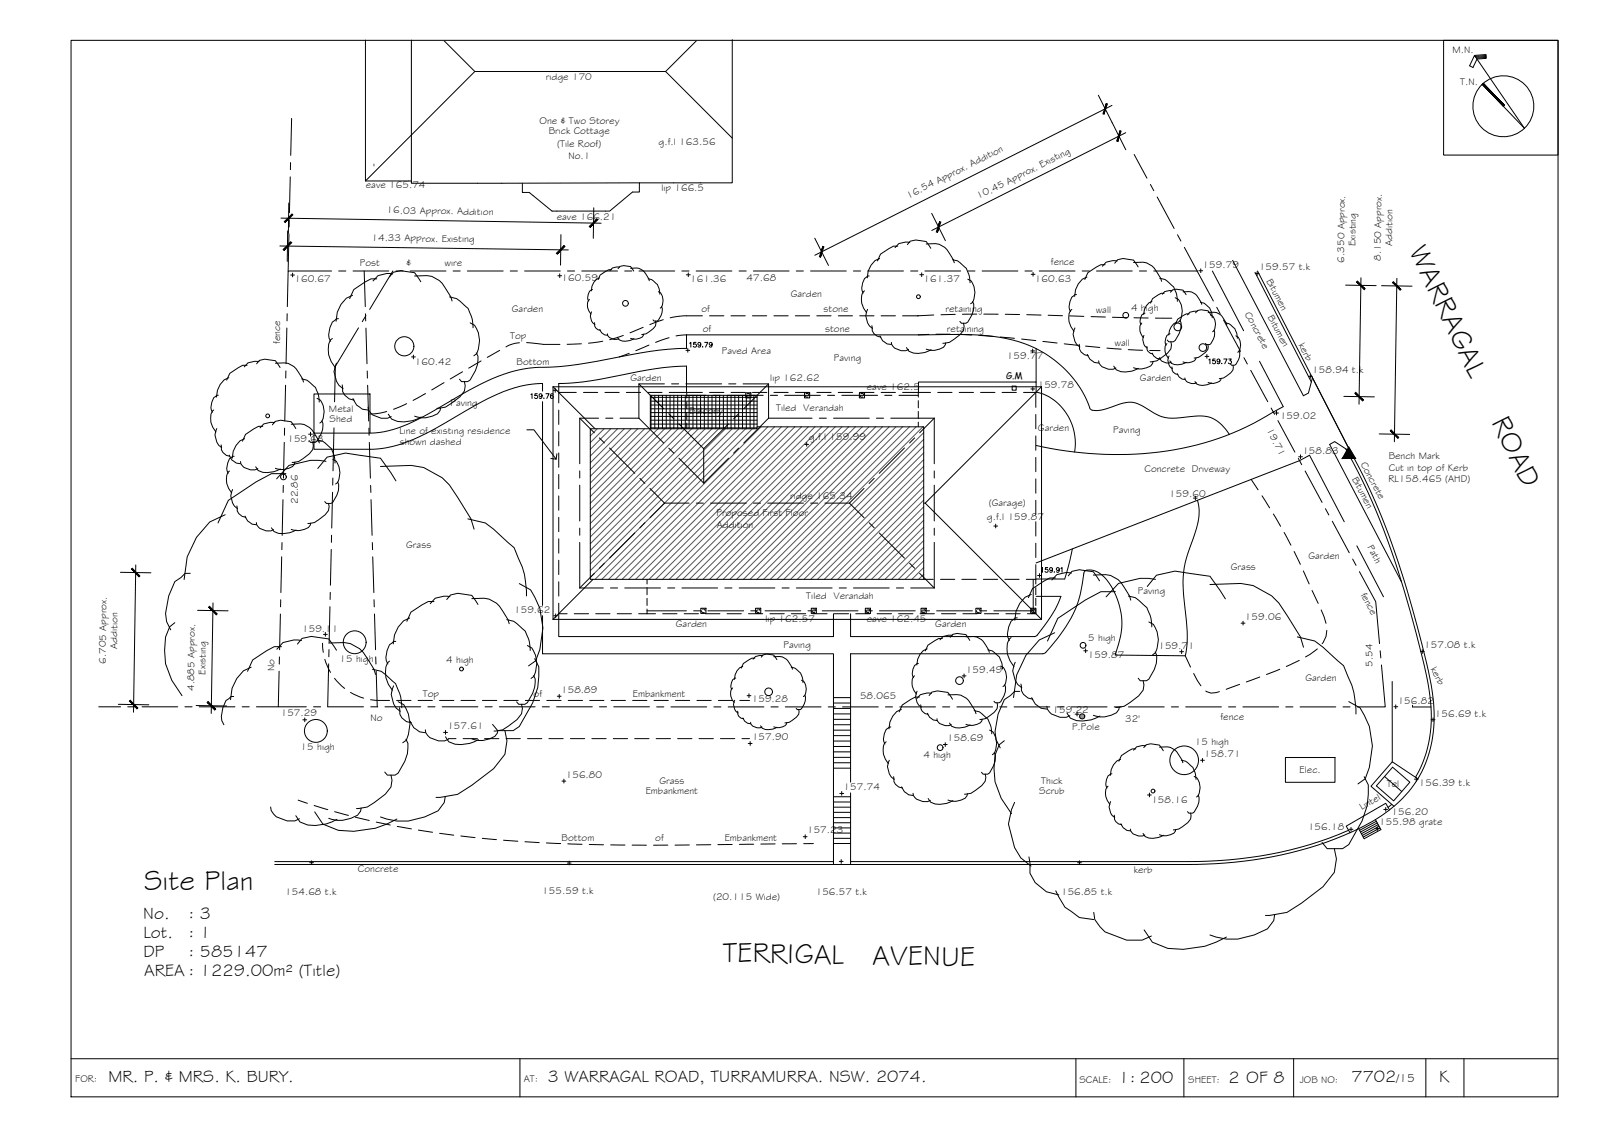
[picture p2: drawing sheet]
<svg xmlns="http://www.w3.org/2000/svg" width="420mm" height="297mm" viewBox="0 0 420 297" stroke-linecap="round" stroke-linejoin="round" font-family="sans-serif">
<defs><g id="words">
<g font-size="7.5">
<text x="369.5" y="65.8" transform="rotate(64 369.5 65.8)">WARRAGAL</text>
<text x="391.1" y="110.5" transform="rotate(64 391.1 110.5)">ROAD</text>
<text x="37.8" y="233.3">Site Plan</text>
<text x="189.6" y="252.2" transform="rotate(1 189.6 252.2)">TERRIGAL</text>
<text x="228.7" y="252.9" transform="rotate(1 228.7 252.9)">AVENUE</text>
</g>
<g font-size="4.5">
<text x="37.6" y="240.8">No.</text>
<text x="37.6" y="245.8">Lot.</text>
<text x="49.4" y="240.8">: 3</text>
<text x="49.4" y="245.8">: 1</text>
<text x="37.6" y="250.9">DP</text>
<text x="49.4" y="250.9">: 585147</text>
<text x="37.8" y="255.9">AREA : 1229.00m² (Title)</text>
<text x="28.4" y="283.6">MR. P. &amp; MRS. K. BURY.</text>
<text x="143.6" y="283.6">3 WARRAGAL ROAD, TURRAMURRA. NSW. 2074.</text>
<text x="293.4" y="283.9">1: 200</text>
<text x="322.2" y="283.9">2 OF 8</text>
<text x="354.4" y="283.8">7702</text>
<text x="377.4" y="283.7">K</text>
</g>
<text font-size="3.2" x="366.2" y="283.8">/15</text>
<g font-size="2.6">
<text x="380.9" y="13.9">M.N.</text>
<text x="143.2" y="20.9">ridge 170</text>
<text x="383" y="22.2">T.N.</text>
<text x="141.5" y="32.6">One &amp; Two Storey</text>
<text x="143.9" y="35.2">Brick Cottage</text>
<text x="146.1" y="38.5">(Tile Roof)</text>
<text x="149.1" y="41.8">No.1</text>
<text x="172.7" y="38.1">g.f.l 163.56</text>
<text x="96" y="49.3">eave 165.74</text>
<text x="173.5" y="50.2">lip 166.5</text>
<text x="238.3" y="52.1" transform="rotate(-27 238.3 52.1)">16.54 Approx. Addition</text>
<text x="256.7" y="52.3" transform="rotate(-27 256.7 52.3)">10.45 Approx. Existing</text>
<text x="101.4" y="55.9" transform="rotate(1 101.4 55.9)">16.03 Approx. Addition</text>
<text x="146" y="57.6">eave 166.21</text>
<text x="97.4" y="63.1" transform="rotate(1 97.4 63.1)">14.33 Approx. Existing</text>
<text x="355.5" y="64.4" transform="rotate(-89 355.5 64.4)">Existing</text>
<text x="365.1" y="64.4" transform="rotate(-89 365.1 64.4)">Addition</text>
<text x="94.4" y="69.7">Post</text>
<text x="106.6" y="69.7">&amp;</text>
<text x="116.6" y="69.7">wire</text>
<text x="275.6" y="69.5">fence</text>
<text x="315.4" y="70.1">159.79</text>
<text x="330.2" y="70.9">159.57 t.k</text>
<text x="352.5" y="68.8" transform="rotate(-89 352.5 68.8)">6.350 Approx.</text>
<text x="362.1" y="68.4" transform="rotate(-89 362.1 68.4)">8.150 Approx.</text>
<text x="77.2" y="73.9">160.67</text>
<text x="147.3" y="73.8">160.59</text>
<text x="181" y="73.8">161.36</text>
<text x="195.8" y="73.6">47.68</text>
<text x="207.4" y="77.8">Garden</text>
<text x="242.2" y="73.8">161.37</text>
<text x="271.4" y="73.9">160.63</text>
<text x="332" y="73.6" transform="rotate(62 332 73.6)">Bitumen</text>
<text x="134.2" y="81.9">Garden</text>
<text x="183.9" y="81.8">of</text>
<text x="216" y="81.8">stone</text>
<text x="248" y="81.8">retaining</text>
<text x="287.4" y="82.1">wall</text>
<text x="296.6" y="81.4">4 high</text>
<text x="326.4" y="82.2" transform="rotate(62 326.4 82.2)">Concrete</text>
<text x="332.5" y="83.2" transform="rotate(62 332.5 83.2)">Bitumen</text>
<text x="133.8" y="89">Top</text>
<text x="184.3" y="87">of</text>
<text x="216.4" y="87">stone</text>
<text x="248.4" y="87">retaining</text>
<text x="73.5" y="90.3" transform="rotate(-90 73.5 90.3)">fence</text>
<text x="108.8" y="95.7">160.42</text>
<text x="135.5" y="95.8">Bottom</text>
<text x="189.3" y="92.7">Paved Area</text>
<text x="218.7" y="94.5">Paving</text>
<text x="264.1" y="94">159.77</text>
<text x="292.3" y="90.7">wall</text>
<text x="340.5" y="90.5" transform="rotate(62 340.5 90.5)">kerb</text>
<text x="165.3" y="99.9">Garden</text>
<text x="202" y="100">lip 162.62</text>
<text x="272.2" y="101.8">159.78</text>
<text x="299" y="99.9">Garden</text>
<text x="344.2" y="97.8">158.94 t.k</text>
<text x="86.3" y="108">Metal</text>
<text x="118.1" y="106.4">Paving</text>
<text x="203.5" y="107.8">Tiled Verandah</text>
<text x="227.4" y="102.2">eave 162.5</text>
<text x="86.5" y="110.6">Shed</text>
<text x="104.8" y="113.8">Line of existing residence</text>
<text x="180.8" y="108.5">Balcony</text>
<text x="272.2" y="113.1">Garden</text>
<text x="292" y="113.4">Paving</text>
<text x="332.1" y="112.8" transform="rotate(62 332.1 112.8)">19.71</text>
<text x="335.7" y="109.7">159.02</text>
<text x="75.4" y="115.9">159.63</text>
<text x="104.8" y="116.7">shown dashed</text>
<text x="212.1" y="115.4">g.f.l 159.99</text>
<text x="341.6" y="118.9">158.83</text>
<text x="300.2" y="123.8">Concrete Driveway</text>
<text x="354.5" y="125.5" transform="rotate(62 354.5 125.5)">Bitumen</text>
<text x="356.8" y="121.7" transform="rotate(62 356.8 121.7)">Concrete</text>
<text x="364.2" y="120.5">Bench Mark</text>
<text x="364.2" y="123.4">Cut in top of Kerb</text>
<text x="207.2" y="130.9">ridge 165.34</text>
<text x="306.7" y="130.2">159.60</text>
<text x="364.2" y="126.3">RL158.465 (AHD)</text>
<text x="78.2" y="132.2" transform="rotate(-90 78.2 132.2)">22.86</text>
<text x="187.9" y="135.4">Proposed First Floor</text>
<text x="258.9" y="136.3">g.f.l 159.87</text>
<text x="259.3" y="132.6">(Garage)</text>
<text x="106.5" y="143.7">Grass</text>
<text x="188" y="138.3">Addition</text>
<text x="358.6" y="143.5" transform="rotate(62 358.6 143.5)">Path</text>
<text x="322.8" y="149.5">Grass</text>
<text x="343.1" y="146.6">Garden</text>
<text x="298.4" y="155.8">Paving</text>
<text x="356.9" y="155.9" transform="rotate(62 356.9 155.9)">fence</text>
<text x="134.8" y="160.8">159.62</text>
<text x="211.5" y="157">Tiled Verandah</text>
<text x="79.2" y="165.7">159.11</text>
<text x="177.3" y="164.3">Garden</text>
<text x="200.8" y="163.1">lip 162.57</text>
<text x="227.4" y="163.1">eave 162.45</text>
<text x="245.3" y="164.3">Garden</text>
<text x="285.4" y="168">5 high</text>
<text x="326.5" y="162.5">159.06</text>
<text x="30.7" y="170.1" transform="rotate(-89 30.7 170.1)">Addition</text>
<text x="89.1" y="173.5">15 high</text>
<text x="117.1" y="173.7">4 high</text>
<text x="205.5" y="169.9">Paving</text>
<text x="285.3" y="172.5">159.87</text>
<text x="303.8" y="170.2">159.71</text>
<text x="373.5" y="170">157.08 t.k</text>
<text x="27.7" y="174" transform="rotate(-89 27.7 174)">6.705 Approx.</text>
<text x="53.9" y="176.8" transform="rotate(-89 53.9 176.8)">Existing</text>
<text x="72" y="176" transform="rotate(-90 72 176)">No</text>
<text x="253.4" y="176.4">159.49</text>
<text x="342.4" y="178.6">Garden</text>
<text x="359.9" y="174.9" transform="rotate(-90 359.9 174.9)">5.54</text>
<text x="375.2" y="175.4" transform="rotate(62 375.2 175.4)">kerb</text>
<text x="50.9" y="181.2" transform="rotate(-89 50.9 181.2)">4.885 Approx.</text>
<text x="110.9" y="182.8">Top</text>
<text x="140" y="182.8">of</text>
<text x="147.2" y="181.7">158.89</text>
<text x="166" y="182.8">Embankment</text>
<text x="197.2" y="184.1">159.28</text>
<text x="225.6" y="183.2">58.065</text>
<text x="366.6" y="184.5">156.82</text>
<text x="73.6" y="187.8">157.29</text>
<text x="97.2" y="189.1">No</text>
<text x="117.3" y="191.2">157.61</text>
<text x="276" y="186.9">159.22</text>
<text x="281.2" y="191.4">P.Pole</text>
<text x="295.1" y="189.2">32'</text>
<text x="320.1" y="188.9">fence</text>
<text x="376.3" y="187.9">156.69 t.k</text>
<text x="78.9" y="196.7">15 high</text>
<text x="197.2" y="194.1">157.90</text>
<text x="248.4" y="194.4">158.69</text>
<text x="313.4" y="195.3">15 high</text>
<text x="148.4" y="203.9">156.80</text>
<text x="242.2" y="198.8">4 high</text>
<text x="315.9" y="198.5">158.71</text>
<text x="340.9" y="202.6">Elec.</text>
<text x="169.3" y="208.2">Embankment</text>
<text x="172.9" y="205.7">Grass</text>
<text x="221.2" y="207.2">157.74</text>
<text x="272.6" y="208.2">Scrub</text>
<text x="273.1" y="205.7">Thick</text>
<text x="363.7" y="206.4">Tel</text>
<text x="372.1" y="206">156.39 t.k</text>
<text x="302" y="210.5">158.16</text>
<text x="357.2" y="212.4" transform="rotate(-31 357.2 212.4)">Lintel</text>
<text x="365" y="213.7">156.20</text>
<text x="147.3" y="220.5">Bottom</text>
<text x="171.9" y="220.5">of</text>
<text x="190.1" y="220.5">Embankment</text>
<text x="211.7" y="218.5">157.23</text>
<text x="343.1" y="217.5">156.18</text>
<text x="361.7" y="216.4">155.98 grate</text>
<text x="93.9" y="228.7">Concrete</text>
<text x="297.4" y="228.8">kerb</text>
<text x="74.8" y="234.5">154.68 t.k</text>
<text x="142.2" y="234.5">155.59 t.k</text>
<text x="187" y="236">(20.115 Wide)</text>
<text x="213.9" y="234.5">156.57 t.k</text>
<text x="278.3" y="234.6">156.85 t.k</text>
<text x="19.8" y="283.8">FOR:</text>
<text x="137.4" y="283.6">AT:</text>
<text x="283.1" y="283.9">SCALE:</text>
<text x="311.6" y="283.9">SHEET:</text>
<text x="340.9" y="283.9">JOB NO:</text>
</g>
<text font-size="2.4" x="263.8" y="99.3">G.M</text>
</g></defs>
<!-- layer: BORDER -->
<g fill="none" stroke="#000" stroke-width=".26">
<path d="M18.6 10.6h390v277h-390zM378.6 10.6h30v30.1h-30zM386.7 14.5l3-.2 .1 1-2.4 .2-1.1 2.2-.9-.5 1.3-2.7 13.1 19.1-11-11.5M389.7 14.6l-2.8 .2M389.8 14.8l-2.8 .2M389.8 15.1l-2.6 .2M389 21.9l5.6 5.7M18.6 277.6h390M136.4 277.6v10M282.2 277.6v10M310.5 277.6v10M339.3 277.6v10"/>
<path d="M374 277.6v10M383.9 277.6v10"/>
<circle cx="394.3" cy="27.9" r="8"/>
</g>
<g fill="#000" stroke="#000" stroke-width=".26">
<path d="M388.8 22.1l5.5 5.8zM388.8 22.1l.2-.2 5.3 5.9z"/>
<path d="M389 21.9l5.3 5.9 .3-.2zM389 21.9l5.6 5.7z"/>
</g>
<!-- layer: VEGSPREAD -->
<g fill="none" stroke="#000" stroke-width=".26">
<path d="M92.5 77.4l-1.7 .8-1.4 1.6-.9 2-.4 2.4M98.8 73.1h-1.5l-4.5 2.8-1.1 2.4M102.2 72.6l.9-1.2 2-.5 3.6 .6 1.7 2.4M103 71.8l-1.6-.1-2.2 .6-1.4 1.4M108.7 72.4a7 7 0 0 1 7.3 1.9l2.2 3.5 .4 1.1M117.9 77.8l1.8 .5 .9 .6 2.2 2 .4 1.1a7.6 7.6 0 0 1 .9 3.9M154.6 78.5a2.87 2.87 0 0 0 .4 3.9M155.4 75.9a1.79 1.79 0 0 0-1.3 2.1l.3 .9M157.3 72.8a3.4 3.4 0 0 0-2.2 3.5M160.4 70.7h-.7l-2.3 1.4-.5 1.2M162.1 70.4l.5-.6 1-.2 1.8 .3 .8 1.2M162.5 70.1a2.5 2.5 0 0 0-2.6 .9"/>
<path d="M165.4 70.3a3.4 3.4 0 0 1 4 1.6l.9 1.7M170 73.1a3.9 3.9 0 0 1 3 4M172.7 76.5a2.58 2.58 0 0 1 1 3.4l-.2 .6-.3 .3M226.7 76.3a3 3 0 0 0-.7 3.2l.5 1.3 .8 1.2M228 72.4h-.5l-.3 .3a3.5 3.5 0 0 0-.8 4.1M230.7 67.8a5.2 5.2 0 0 0-3.2 5M235.5 64.5h-1.2l-3.4 2.1-.8 1.8M238 64.1l.7-.9 1.5-.3 2.7 .4 1.2 1.8M238.6 63.6l-1.2-.1-1.7 .4-1 1M242.9 64a5.1 5.1 0 0 1 6.1 2.4l1 1.7 .3 .8M249.8 68.1a5.4 5.4 0 0 1 4 3.1l.4 1.2 .2 1.7M253.8 73.2a3.5 3.5 0 0 1 1.9 3.5l-.6 2.5-.5 .4"/>
<path d="M255 79.1a3.9 3.9 0 0 1-.1 3.5l-1.1 1.8-.4 .3h-1.3l-.4-.4M282.3 77.2h-.4l-.8 .7a3.4 3.4 0 0 0-.3 3.8M285.1 72.6a5.2 5.2 0 0 0-3.3 5.1M289.8 69.4h-1.1l-3.4 2.1-.8 1.8M292.4 69l.7-.9 1.4-.3 2.8 .4 1.2 1.8M293 68.4l-1.2-.1-1.7 .4-1 1.1M297.3 68.8a5.1 5.1 0 0 1 6.1 2.5l1 1.7 .3 .8M302.1 79a3.5 3.5 0 0 0-2.1 3.4M304.2 73a5.3 5.3 0 0 1 3.9 3l.5 1.3 .2 1.7M305.3 76.9h-.7l-2.3 1.4-.6 1.2M307 76.6l.5-.6 .9-.2 1.9 .3 .8 1.2M307.4 76.2a2.64 2.64 0 0 0-2.6 .9"/>
<path d="M308.2 78.1l.9 .4a5.3 5.3 0 0 1 .4 5.6l-.6 .4M310.3 76.5a3.4 3.4 0 0 1 4 1.6l.9 1.7M314.9 79.3a4 4 0 0 1 3 4M60 99a5.2 5.2 0 0 0-3.2 5.1M64.8 95.8h-1.1l-3.4 2.1-.9 1.8M67.3 95.4l.7-.9 1.5-.3 2.7 .4 1.3 1.7M68 94.8l-1.3-.1-1.7 .4-.9 1.1M72.2 95.2a5.1 5.1 0 0 1 6.1 2.4l1.1 1.7 .2 .9M79.1 99.3a5.4 5.4 0 0 1 4 3.1l.5 1.3 .1 1.7M87.2 88.7l-.6 .5a6.7 6.7 0 0 0 1.3 7.2M88.3 95.2a4.9 4.9 0 0 0 1.7 6.7M88.8 83.6h-.5l-1.1 .8a4.6 4.6 0 0 0-.5 5.1"/>
<path d="M123.3 84.6l1.2 .7a7.2 7.2 0 0 1 .5 7.4l-.7 .6M124.9 92.5l.5 .9a8.6 8.6 0 0 1-2.1 6.2l-.7 .4h-1.6l-.5-.6M155.1 81.8a2.47 2.47 0 0 0 .9 3.3M155.9 84.6a1.7 1.7 0 0 0 1.6 2M157.3 86.4a2.08 2.08 0 0 0 2 1.5M159.3 87.5v.4a2.24 2.24 0 0 0 3 .9M161.9 88.4a2.72 2.72 0 0 0 3.8 .7l.6-.3M168.8 87.6l-.1 .3a2.95 2.95 0 0 1-3.3 .8M171.9 84.2l.1 .5a3.9 3.9 0 0 1-3.5 3h-.2M173.5 80.4a3.4 3.4 0 0 1-1.2 3.8h-.8l-.2-.3M227.5 81.1a3.7 3.7 0 0 0 1.3 5M228.7 85.4l.1 .5a2.29 2.29 0 0 0 2.2 2.5"/>
<path d="M230.8 88a3 3 0 0 0 3 2.3M233.8 89.8l.1 .5a3.2 3.2 0 0 0 4.4 1.3M237.7 91.1a2.56 2.56 0 0 0 3.1 1.6l1.7-.3 1.7-.7M248 89.9l-.1 .5-.5 .7a5 5 0 0 1-4.5 .4M252.7 84.7l.2 .8-.2 1.1-.9 1.1-2.8 2.1-1.7 .2M281.1 81.1a3 3 0 0 0-.7 3.2l.5 1.4 .8 1.2M281.9 86a3.7 3.7 0 0 0 1.3 5M283 90.2l.1 .5a2.29 2.29 0 0 0 2.3 2.6M285.2 92.9a3.1 3.1 0 0 0 2.9 2.3M288.1 94.6l.1 .6a3.2 3.2 0 0 0 4.5 1.3M292.1 96a2.54 2.54 0 0 0 3.1 1.5l1.7-.2 1.7-.7M299.5 84.7a2.94 2.94 0 0 0 .4 3.8"/>
<path d="M300 87.9a2.47 2.47 0 0 0 .9 3.4M300.3 82.1a1.82 1.82 0 0 0-1.3 2.1l.3 .9M300.8 90.8a1.65 1.65 0 0 0 1.5 2M302.2 92.6l.1 .3a2.34 2.34 0 0 0 1.9 1.2M302.4 94.8l-.1 .5-.5 .6a5 5 0 0 1-4.5 .5M304.2 93.7v.4a2.19 2.19 0 0 0 3 .8M306.1 90.1a2.94 2.94 0 0 0 .3 3.8M306.6 93.3a2.49 2.49 0 0 0 .9 3.4M306.8 94.6a1.66 1.66 0 0 0 2.1 1l1.1-.1 1.1-.5M306.9 87.5a1.82 1.82 0 0 0-1.3 2.1l.2 .9M307.1 89.6l.1 .8-.1 1.1-.9 1.1-2.8 2-1.7 .3M307.4 96.2a1.63 1.63 0 0 0 1.5 2"/>
<path d="M308.7 84.4a3.5 3.5 0 0 0-2.2 3.4M308.8 98a2.03 2.03 0 0 0 2 1.5M309.4 83.9a3.9 3.9 0 0 1-.1 3.5l-1.1 1.9-.5 .3h-1.2l-.4-.5M310.8 99.1v.4a2.14 2.14 0 0 0 3 .8M311.9 82.3h-.8l-2.2 1.4-.6 1.2M313.6 82l.5-.6 .9-.2 1.9 .3 .8 1.2M313.7 93.8l-.1 .3a2.95 2.95 0 0 1-3.3 .8M314 81.6a2.61 2.61 0 0 0-2.6 1M316.8 90.4l.1 .5a3.9 3.9 0 0 1-3.5 3h-.2M316.9 81.9a3.4 3.4 0 0 1 4 1.6l.9 1.7M317.5 82.6a2.63 2.63 0 0 1 1.1 3.5l-.2 .6-.4 .3M318.4 86.6a3.3 3.3 0 0 1-1.2 3.8h-.8l-.2-.4"/>
<path d="M320.3 99.2l-.1 .3a2.89 2.89 0 0 1-3.3 .8M321.4 84.7a4 4 0 0 1 3.1 4M323.4 95.8l.1 .5a3.9 3.9 0 0 1-3.5 3h-.2M324.1 88a2.8 2.8 0 0 1 .5 4.4M324.9 92a3.3 3.3 0 0 1-1.1 3.8h-.8l-.3-.4M56.1 107.5a3.1 3.1 0 0 0-.8 3.2l.5 1.3 .8 1.2M56.9 112.3a3.7 3.7 0 0 0 1.3 5.1M57.3 103.6a2.28 2.28 0 0 0-1.7 1.8l-.3 1.4 .4 1.3M58 116.6a2.46 2.46 0 0 0 2.3 3M60.1 119.3a3.1 3.1 0 0 0 3 2.3M61.4 119.6a2.21 2.21 0 0 0-1.7 1.8l-.2 1.4 .4 1.3M64.2 115a5.2 5.2 0 0 0-3.3 5.1"/>
<path d="M68.9 111.8h-1.1l-3.4 2.1-.8 1.8M71.4 111.4l.8-.9 1.4-.3 2.8 .4 1.2 1.7M72.1 110.8l-1.2-.1-1.7 .4-1 1.1M76.4 111.2a5.1 5.1 0 0 1 6.1 2.4l1 1.7 .2 .8M82 116l.2 .8-.2 1-.9 1.2-2.8 2-1.7 .2M83.1 104.4a3.5 3.5 0 0 1 1.9 3.5l-.2 1.7-.4 .9-.5 .4M83.3 115.3a5.4 5.4 0 0 1 3.9 3.1l.5 1.3 .2 1.7M84.4 110.3a4 4 0 0 1-.2 3.5l-1.1 1.9-.4 .3h-1.2l-.4-.5M89.8 100.9l.1 .7a3.1 3.1 0 0 0 3 3.3M92.6 104.5a4.1 4.1 0 0 0 3.9 3M96.5 106.7l.2 .8a4.4 4.4 0 0 0 5.9 1.7M101.8 108.6l.9 1.3a8.1 8.1 0 0 0 7.8-.6"/>
<path d="M115.5 106.9l-.1 .7-.6 .9a6.7 6.7 0 0 1-6.1 .6M121.8 100l.2 1.1-.2 1.4-1.2 1.5-3.8 2.7-2.2 .4M313.4 100a1.67 1.67 0 0 0 2.1 1l1.1-.1 1.1-.5M59.1 135l-4.1 1.8-3.5 4.1-2.4 5.1-.8 5.9M60.2 123.5a3.1 3.1 0 0 0-.7 3.2l.5 1.3 .8 1.2M61 128.3a3.7 3.7 0 0 0 1.3 5.1M62.1 132.6l.1 .5a2.28 2.28 0 0 0 2.3 2.5M63.1 121l.1 .6a3.2 3.2 0 0 0 4.4 1.3M64.2 135.3a3.1 3.1 0 0 0 3 2.3M67.1 122.4l.6 1a6.1 6.1 0 0 0 5.8-.4M67.2 137l.1 .6a3.3 3.3 0 0 0 4.5 1.3M71.2 138.4a2.51 2.51 0 0 0 3.1 1.5l1.7-.2 1.7-.7"/>
<path d="M75 124.2h-3.8l-4 2.1-7.3 4.9-2.7 5.9M77.3 121.2l-.1 .5a4.3 4.3 0 0 1-4.5 1.3l-.5-.2M81.5 137.2l-.1 .4-.5 .7a5 5 0 0 1-4.5 .5M83.3 122.8l2.5-2.9 4.8-1.1 9.2 1.3 4 6M85.5 120.9l-1.9-.2h-2.1l-5.7 1.3-3.3 3.5M86.2 132l.1 .8-.1 1.1-.9 1.1-2.8 2-1.8 .2M87.3 120.4l.9 .5a5.5 5.5 0 0 1 .4 5.6l-.6 .4M88.5 126.3a4 4 0 0 1-.1 3.5l-1.1 1.9-.5 .3h-1.2l-.4-.5M99.8 122.3l8.1-.3 3.2 .6 4.9 2.7 1.9 1.8 2.1 3.3 3.5 5.6 .8 2.7M122.7 136l4.6 1.1 2.2 1.6 5.3 4.9 1.1 2.7a19.3 19.3 0 0 1 2.2 9.9M49.9 150.3h-1.4l-1 1.1-1.6 1.1-1.7 3.7-.8 4.6 .3 2.2 1.1 2.1M113.8 157.7h-1.5l-4.5 2.8-1.1 2.4"/>
<path d="M117.2 157.2l.9-1.2 2-.5 3.6 .6 1.7 2.4M118 156.4l-1.6-.1-2.3 .5-1.3 1.5M123.7 156.9a7 7 0 0 1 7.3 2l2.2 3.5 .3 1.1M136.2 153l3 1.6 1 1.9 1.4 3 .8 5.1-.8 5.7-1.1 2.9-1.9 1.4M270.5 155.8l-1.7 .8-1.4 1.6-.9 2-.3 2.4M276.8 151.5h-1.5l-4.5 2.8-1.1 2.4M280.2 151l.9-1.2 2-.4 3.7 .5 1.6 2.4M281 150.2l-1.6-.1-2.2 .6-1.3 1.4M286.8 150.8a6.9 6.9 0 0 1 7.2 1.9l2.3 3.6 .3 1M292.5 155.1h-3.8l-4 2.2-7.3 4.8-2.7 6M295.9 156.3l1.9 .4 .8 .6 2.2 2 .4 1.1a7.7 7.7 0 0 1 .9 4M300.9 153.8l2.4-3 4.9-1.1 9.1 1.4 4.1 5.9"/>
<path d="M303.1 151.9l-2-.3h-2.1l-5.7 1.4-3.2 3.5M317.3 153.2l8.1-.2 3.3 .5 4.8 2.7 1.9 1.9 5.7 8.9 .8 2.7M45.9 163.3l-1.4 1-1.1 2.7a17.4 17.4 0 0 0 4.3 15.4M65.9 174.9l-2.1 1-1.7 2-1.2 2.6-.4 2.9M73.8 169.5h-1.9l-2 1.1-3.6 2.4-1.4 3M78 168.9l1.2-1.5 2.4-.6 4.6 .7 2.1 3M79.1 167.9l-2-.1-2.9 .7-1.6 1.7M86.2 168.6l4.1-.1a7.4 7.4 0 0 1 6 4.1l1.8 2.9 .4 1.3M97.7 175.5l2.3 .5 3.7 3.2a12.2 12.2 0 0 1 1.7 6.4M102.2 173.3l-.6 .5a6.7 6.7 0 0 0 1.3 7.2M103.2 179.8a5 5 0 0 0 1.8 6.7M103.8 168.2h-.6l-1 .8-.7 1.5-.3 1.9 .1 .8 .4 .9"/>
<path d="M107.4 162l-1.6 .8-1.4 1.6-.9 2-.4 2.4M132.9 162.4l1.9 .5 .8 .6 2.2 2 .4 1.1a7.9 7.9 0 0 1 .9 3.9M138.3 169.2l1.2 .7a7.1 7.1 0 0 1 .5 7.4l-.7 .6M139.9 177.1l.5 .9a8.9 8.9 0 0 1-2.1 6.2l-.6 .5h-1.7l-.5-.7M140.2 172.7l1.1 2.1-.3 5.4-1.3 4.1-3.5 6.2-1.6 1.1h-4.1l-1.3-1.7M193 177.8a1.8 1.8 0 0 0-1.3 2.1l.2 .8M194.8 174.7a3.4 3.4 0 0 0-2.2 3.4M198 172.5h-.8l-2.2 1.5-.6 1.1M199.7 172.3l.4-.6 1-.2 1.8 .2 .9 1.2M200.1 171.9a2.5 2.5 0 0 0-2.6 .9M202.9 172.2a3.4 3.4 0 0 1 4.1 1.6l.8 1.7M207.5 174.9a3.9 3.9 0 0 1 3.1 4.1"/>
<path d="M210.2 178.3a2.58 2.58 0 0 1 1.1 3.5l-.2 .6-.4 .2M239.9 177.2a2.51 2.51 0 0 0-.6 2.7l.4 1 .6 1.1M240.9 173.9a2.31 2.31 0 0 0-1.6 2.7l.3 1M243.2 170.1a4.3 4.3 0 0 0-2.7 4.2M247.1 167.4h-.9l-2.8 1.8-.7 1.4M249.2 167.1l.6-.8 1.2-.2 2.4 .3 .9 1.5M249.8 166.6a3.2 3.2 0 0 0-3.3 1.1M253.4 166.9a4.3 4.3 0 0 1 5 2l.9 1.5 .2 .6M259.1 170.4a4.5 4.5 0 0 1 3.8 4.7v.3M262.5 174.6a3.3 3.3 0 0 1 1.3 4.3l-.3 .8-.5 .3M263.4 179.5a4.2 4.2 0 0 1-1.3 4.7h-1.1l-.3-.4M265.2 167.1l-.5 .5a6.6 6.6 0 0 0 1.2 7.2"/>
<path d="M266.3 173.6a4.9 4.9 0 0 0 1.7 6.7M266.8 162h-.5l-1.1 .8-.7 1.6-.3 1.8 .1 .8 .5 .9M267.8 179.3l.1 .7a3 3 0 0 0 3 3.3M276.6 165.9l-4 1.9-3.5 4-2.5 5.1-.8 6M299.8 178.5l.2 1-.2 1.4-1.2 1.5-3.7 2.8-2.3 .3M301.3 163.1l1.2 .6a7.3 7.3 0 0 1 .6 7.4l-.8 .6M302.9 170.9l.5 .9a8.6 8.6 0 0 1-2.1 6.2l-.6 .5h-1.7l-.5-.7M340.3 167l4.5 1.1 2.2 1.6 5.4 4.8 1.1 2.7a19.9 19.9 0 0 1 2.1 10M61.3 182.6h-.7l-1.3 1.1-.9 1.9-.4 2.3 .2 1 .5 1.1M104.4 184l1.5 .8a9.1 9.1 0 0 1 .7 9.2l-1 .7M104.8 185.5l.1 .7a3 3 0 0 0 3 3.3M106.5 193.8l.5 1.1a10.6 10.6 0 0 1-2.6 7.8l-.8 .5h-2l-.7-.8"/>
<path d="M107.6 189.1a4.2 4.2 0 0 0 4 3M111.6 191.3l.1 .8a4.4 4.4 0 0 0 5.9 1.7M116.8 193.2l.9 1.3a8.1 8.1 0 0 0 7.8-.6M130.5 191.6l-.1 .6-.6 .9a6.6 6.6 0 0 1-6.1 .6M132.4 191.6l.6 2.6-.6 3.6-2.9 3.7-5.7 4.3-3.8 2.5-4.6 .8h-1.1M136.8 184.7l.2 1-.2 1.4-1.2 1.6-3.8 2.6-2.2 .4M192.2 180.4a2.84 2.84 0 0 0 .3 3.8M192.7 183.6a2.49 2.49 0 0 0 .9 3.3M193.4 186.5a1.68 1.68 0 0 0 1.6 1.9M194.8 188.2a2.08 2.08 0 0 0 2.1 1.6M196.9 189.4v.4a2.22 2.22 0 0 0 3 .8M199.5 190.3a1.67 1.67 0 0 0 2 1l1.2-.2 1.1-.4"/>
<path d="M206.3 189.5a1.7 1.7 0 0 1-1.9 1.3l-1.5-.2M209.5 186l.1 .6a3.9 3.9 0 0 1-3.5 2.9h-.2M211 182.3a3.4 3.4 0 0 1-1.1 3.7h-.8l-.3-.3M232.4 194.5a3.1 3.1 0 0 0-.7 3.2l.5 1.3 .8 1.2M233.2 199.3a3.7 3.7 0 0 0 1.3 5M233.6 190.6a2.26 2.26 0 0 0-1.7 1.8l-.2 1.4 .4 1.2M236.4 186a5.2 5.2 0 0 0-3.2 5.1M240.5 181.2a3.1 3.1 0 0 0 1.1 4.2M241.2 182.7h-1.2l-3.4 2.1-.8 1.8M241.5 184.8a2.08 2.08 0 0 0 1.9 2.5M243.2 187a2.63 2.63 0 0 0 2.5 1.9M243.7 182.3l.7-.8 1.5-.4 2.7 .4 1.2 1.8"/>
<path d="M244.3 181.8a3.8 3.8 0 0 0-3.9 1.3M245.7 188.4l.1 .5a2.72 2.72 0 0 0 3.7 1.1M248.6 182.2a5.1 5.1 0 0 1 6.1 2.4l1 1.7 .3 .8M249 189.6a2.05 2.05 0 0 0 2.6 1.3l1.4-.3 1.4-.6M255.5 186.3a5.4 5.4 0 0 1 3.9 3.1l.5 1.3 .2 1.7M257.6 188.6l-.1 .4a3.7 3.7 0 0 1-4.1 .9M259.5 191.4a3.5 3.5 0 0 1 1.9 3.5l-.6 2.6-.5 .4M260.7 197.3a4 4 0 0 1-.1 3.5l-1.1 1.8-.5 .4h-1.2l-.4-.5M261.5 184.2v1.6a6.7 6.7 0 0 1-4.3 2.8h-.2M263.4 194.2l-1.3 1.1-1.1 2.7a17.4 17.4 0 0 0 4.3 15.3M267.4 181.3h-1.3l-1.1 1-1.6 1.1-1.6 3.8-.8 4.6 .2 2.1 1.1 2.2M270.6 182.9a4.1 4.1 0 0 0 4 3"/>
<path d="M274.6 185.2l.1 .7a4.4 4.4 0 0 0 5.9 1.7M279.9 187l.8 1.3a8 8 0 0 0 7.8-.6M293.5 185.4l-.1 .6-.6 .9a6.6 6.6 0 0 1-6 .6M293.9 199a4.3 4.3 0 0 0-2.7 4.3M297.9 196.3h-.9l-2.9 1.8-.7 1.5M300 196l.6-.7 1.2-.3 2.3 .3 1 1.5M300.5 195.5a3.2 3.2 0 0 0-3.2 1.2M304.1 195.9a4.2 4.2 0 0 1 5 2l.9 1.4 .2 .7M309.8 199.3a5 5 0 0 1 3.9 5.1M353.7 184l3 1.6 1.1 1.9 1.3 2.9 .8 5.2-.8 5.6-1 3-1.9 1.3M71 211.6l.1 .9 1.4 1.6 2.8 1.1h2l1.2-.5M77.6 213.9l1.1 1.6a10.1 10.1 0 0 0 9.7-.7"/>
<path d="M82.5 212.8l2.2 3.3 4 1.6a23.1 23.1 0 0 0 15.4-3M94.7 211.9l-.1 .8-.8 1a8.3 8.3 0 0 1-7.6 .8M102.5 203.2l.3 1.4-.3 1.7-1.4 1.9-4.8 3.4-2.8 .4M116.8 208.8l-.3 1.6-1.6 2.2-3.5 1.6a15.2 15.2 0 0 1-11.6 0M234.4 203.6v.5a2.29 2.29 0 0 0 2.3 2.5M236.5 206.3a3.1 3.1 0 0 0 3 2.2M239.5 208l.1 .5a3.3 3.3 0 0 0 4.4 1.3M243.4 209.4l.7 .9a6.1 6.1 0 0 0 5.8-.4M253.7 208.1l-.1 .5-.5 .7a5 5 0 0 1-4.5 .5M258.4 203l.2 .8-.2 1-.9 1.1-2.8 2.1-1.7 .2M266.1 210.4l-.8 1.9-.8 3.7 1.6 6.2 1.6 2.7 2.7 2.2M290.6 206.1a2.9 2.9 0 0 0-.2 3.8l.7 1"/>
<path d="M291.3 210.2a3.1 3.1 0 0 0 1.1 4.1M291.6 202.9a2.26 2.26 0 0 0-1.6 2.6l.4 1.1M292.2 213.7a2.08 2.08 0 0 0 2 2.5M294 216a2.58 2.58 0 0 0 2.5 1.8M296.5 217.4l.1 .4a2.7 2.7 0 0 0 3.7 1.1M299.8 218.5a2.05 2.05 0 0 0 2.6 1.3l1.3-.2 1.5-.6M308.3 217.5v.4a3.7 3.7 0 0 1-4.2 .9M312.3 213.2v1.5a6.7 6.7 0 0 1-4.3 2.9h-.3M313.2 203.6a3.3 3.3 0 0 1 1.3 4.3l-.2 .7-.5 .4M314.2 208.5a4.2 4.2 0 0 1-1.4 4.7h-1l-.3-.4M357.8 203.6l1.1 2.2-.3 5.4-1.4 4-3.5 6.2-1.6 1.1h-4l-1.4-1.6M269.9 224.7l.2 1.6v2.7l1.4 2.4 3 2.4 3.2 .8"/>
<path d="M276.9 233.5l2.4 4.3 3.8 2.8 3.8 .5M286.9 239.2l.2 1.9 1.4 1.9 1.3 1.3 5.7 2.2h4l2.5-1.1M334.3 239.7l-.2 1.7-1.7 2.1-3.5 1.6a15.2 15.2 0 0 1-11.6 0M350 222.5l.5 2.7-.5 3.5-3 3.8-5.7 4.3-3.7 2.4-4.6 .8h-1.1M300.1 243.8l2.1 3.2 4.1 1.6a23.1 23.1 0 0 0 15.4-2.9"/>
<circle cx="164" cy="79.5" r=".75"/>
<circle cx="240.9" cy="77.8" r=".5"/>
<circle cx="106" cy="90.8" r="2.51"/>
<circle cx="295.3" cy="82.7" r=".75"/>
<circle cx="308.9" cy="85.7" r="1.01"/>
<circle cx="315.5" cy="91.1" r="1.01"/>
<circle cx="70.2" cy="109" r=".5"/>
<circle cx="74.3" cy="125" r=".75"/>
<circle cx="93" cy="168.4" r="3"/>
<circle cx="121" cy="175.4" r=".5"/>
<circle cx="251.6" cy="178.4" r="1.01"/>
<circle cx="284.1" cy="169.2" r=".75"/>
<circle cx="82.8" cy="191.6" r="3"/>
<circle cx="201.6" cy="181.4" r="1.01"/>
<circle cx="246.6" cy="196" r=".75"/>
<circle cx="310.6" cy="199.3" r="3.8"/>
<circle cx="302.4" cy="207.4" r=".5"/>
</g>
<!-- layer: EXISTING -->
<g fill="none" stroke="#000" stroke-width=".26">
<path d="M318 71l8.2 15.7M323.3 68.3l18.5 35.5 1.4-.7 1-4.1 10 19.5-4.2-2.7-1.3 .7 18.9 36.1M329.1 71.4l14.8 28.7M329.8 71l24.4 47.5a190 190 0 0 1 17.5 45.6 111 111 0 0 1 4.3 20.4 30.3 30.3 0 0 1-11 27.3 60 60 0 0 1-19.6 9.8 110.8 110.8 0 0 1-33.9 5h-88.4M271.7 91.4v8.8M330.3 94.7l6.3 11.9-2.7 1.4a77 77 0 0 1-46.2 11 96.6 96.6 0 0 1-16-2.2M82.3 103.3h14.7v10.3h-14.7zM142.3 102.5v-2a32.2 32.2 0 0 0-15.8 4.8l-4.1 2.3a88.6 88.6 0 0 1-16.6 8.6 26.3 26.3 0 0 1-8.8 1.6h-14.7v-4.2M142.3 105.3v53.4M146.5 102.8v-2.3a71.2 71.2 0 0 0 16.8-2.2 77.2 77.2 0 0 1 16.8-2.3v6.8M146.5 107.5v3.8M146.5 113.1v3.8"/>
<path d="M146.5 118.8v3.7M151.1 102.9h-4.6v2.7M153 102.9h3.8M158.7 102.9h3.7M164.3 102.9h3.7M169.9 102.9h3.7M175.5 102.9h8.7M180.1 103.6h5.1M180.1 102.9v1.5M180.1 105.3v1.9M180.1 108.1v1.9M180.1 110.9v1.5"/>
<path d="M186.1 102.9h3.8M187 103.6h1.9M190.8 103.6h9.4M191.7 102.9h3.8M195.6 103h1.3v1.3h-1.3zM195.8 103.6l.2 .5h.5M196 103.2h.5l.3 .4M197.3 102.9h3.8M202 103.6h1.9M203 102.9h3.7M205.8 103.6h9.4M208.6 102.9h3.8"/>
<path d="M211 103h1.4v1.3h-1.4zM211.2 103.6l.2 .5h.5M211.4 103.2h.5l.3 .4M214.2 102.9h3.8M217.1 103.6h1.8M219.8 102.9h3.8M220.8 103.6h9.4M225.4 103h1.3v1.3h-1.3zM225.5 102.9h3.7M225.6 103.6l.2 .5h.5M225.8 103.2h.5l.3 .4M231.1 102.9h3.8"/>
<path d="M232 103.6h1.9M235.8 103.6h5M236.7 102.9h7.4M240.8 102.9v1.2M240.8 105v1.9M240.8 107.9v1.8M240.8 110.7v1.2M240.9 102.8v-2.6h30.8v2.6a13.7 13.7 0 0 1 10.1 15.7M245.9 102.9h3.8M251.6 102.9h3.7M257.2 102.9h3.7M262.8 102.9h3.8"/>
<path d="M268.4 102.9h3.3v3.9M271.7 108.7v3.7M271.7 114.3v3.7M271.7 119.9v3.8M285.8 106.9l.3 .4 .4 .3M285.8 106.9a29.3 29.3 0 0 0-25.1-18.7 125.5 125.5 0 0 0-19.8-.4h-60.8v3.5a83.2 83.2 0 0 0-18.9 2.5 82.4 82.4 0 0 1-19.8 2.5 36.7 36.7 0 0 0-16.9 5.2l-4.2 2.4a79.6 79.6 0 0 1-17.1 8.7l-2.5 .6-3.7 .4M286.6 107.6a11 11 0 0 0 6-1.3 7.2 7.2 0 0 1 7.9 .6l2.1 1.4a9.9 9.9 0 0 0 7.1 1.2l2.5-.3a8.8 8.8 0 0 1 7.8 1.8l2.4 2.9M353.6 118.9a197.4 197.4 0 0 1 17.8 47 105.2 105.2 0 0 1 3.8 17.9 32.4 32.4 0 0 1-4 20M146.5 124.4v3.7M146.5 130v3.8M146.5 135.7v3.7M271.7 125.6v3.7"/>
<path d="M271.7 131.2v3.7M271.7 136.8v3.7M314.1 131.2a13.4 13.4 0 0 1-.7 8.7 36.1 36.1 0 0 0-3.1 11.5 91.7 91.7 0 0 0 1 12.9l.1 3.9-.5 3.7-18.4-.2a21 21 0 0 0 1.5-10.9 15.4 15.4 0 0 0-6.1-10.8 3.6 3.6 0 0 0-3.4-.2l-.2 .2a31.6 31.6 0 0 1-8.6 19.4l-1.4 1.6-.8 .4M352.6 136.8l-9.1-17.4-2.7 1.4-69.1 26.8M146.5 141.3v3.7M146.5 146.9v3.7M146.5 152.5v3.8M146.5 158.2v2.7M169.7 151.9v1.2M169.7 154v1.9M169.7 156.9v1.8M169.7 159.7v1.2"/>
<path d="M183.8 159.5h1.4v1.3h-1.4zM184.2 159.7h.5l.3 .4M198.2 159.5h1.3v1.3h-1.3zM198.6 159.7h.5l.2 .4M212.8 159.5h1.3v1.3h-1.3zM213.2 159.7h.5l.2 .4M227 159.5h1.3v1.3h-1.3zM227.4 159.7h.5l.2 .4M241.6 159.5h1.3v1.3h-1.3zM242 159.7h.5l.2 .4M242.3 151.9h2.5M246.7 151.9h3.7"/>
<path d="M252.3 151.9h3.7M255.9 159.5h1.4v1.3h-1.4zM256.4 159.7h.4l.3 .4M257.9 151.9h3.7M263.5 151.9h3.8M269.2 151.9h2.5M270.3 159.5h1.4v1.3h-1.4zM270.7 159.7h.5l.3 .4M271 151.9v8.3M271.7 142.4v3.8M271.7 148.1v5M271.7 154v1.9"/>
<path d="M271.7 156.9v1.8M271.7 159.7v1.2h-2.3M271.7 156.4h6.5a26.3 26.3 0 0 1-4.3 7.7l-1.9 2.4M281.2 143.9l-2 7.9h-7.5M355.9 143.1l6.9 13.4M142.3 161.4v10h76.3v55.2M146.5 160.9v6h72.1v-6M146.5 160.9h2.2M150.6 160.9h3.8M156.2 160.9h3.8M161.9 160.9h3.7M167.5 160.9h4.4"/>
<path d="M169.7 160.1h10.3M173.8 160.9h3.8M179.4 160.9h3.8M181.9 160.1h1.9M184 160.1l.2 .5h.5M185 160.9h3.8M185.7 160.1h9.3M190.7 160.9h3.7M196.3 160.9h3.8M196.9 160.1h1.9M198.3 160.1l.3 .5h.5M200.6 160.1h9.4"/>
<path d="M201.9 160.9h3.8M207.5 160.9h3.8M211.9 160.1h1.9M212.9 160.1l.3 .5h.5M213.2 160.9h3.7M215.7 160.1h9.3M218.8 160.9h3.8M223.1 160.9v6h48.1l.8-.4M224.4 160.9h3.8M226.9 160.1h1.9M227.1 160.1l.3 .5h.5M230 160.9h3.8"/>
<path d="M230.7 160.1h9.3M235.7 160.9h3.7M241.3 160.9h3.8M241.7 160.1l.3 .5h.5M241.9 160.1h1.9M245.6 160.1h9.4M246.9 160.9h3.8M252.5 160.9h3.8M256.1 160.1l.3 .5h.4M256.9 160.1h1.9M258.2 160.9h3.7M260.7 160.1h10.3"/>
<path d="M263.8 160.9h3.8M270.5 160.1l.2 .5h.5M273.5 171.4h-50.4v33.7M365.1 178.7l.1 21M218.6 182.9h4.5M218.6 200h4.5M218.6 198.6h4.5M218.6 197.1h4.5M218.6 195.7h4.5M218.6 194.3h4.5M218.6 192.9h4.5M218.6 191.4h4.5"/>
<path d="M218.6 190h4.5M218.6 188.6h4.5M218.6 187.2h4.5M218.6 185.7h4.5M218.6 184.3h4.5M337.1 198.6h13v6.5h-13zM370.5 184.9v.4h4.8M218.6 208.9h4.5M218.6 201.4h4.5M218.6 219.8h4.5M218.6 218.4h4.5M218.6 217.1h4.5"/>
<path d="M218.6 215.7h4.5M218.6 214.3h4.5M218.6 213h4.5M218.6 211.6h4.5M218.6 210.3h4.5M223.1 207.9v18.7h-4.5M353.7 217.7a102.9 102.9 0 0 1-42.2 8.2h-88.4M360.7 214.9l1.5 2.6-4.4 2.4-1.5-2.6M361 215.3l-4.4 2.4M361.2 215.7l-4.4 2.4M361.4 216.2l-4.4 2.4M361.7 216.6l-4.4 2.4"/>
<path d="M361.9 217.1l-4.4 2.3M363.1 203.6l4.5 3.9M364.4 212.3l-1-1.7-10.3 6 1 1.7M365 210.9l-.9 .8M365.2 201.1l4.6 4-4.3 4.9-4.5-4zM371.9 204.2l-6.7-4.5-5.6 6.4 6 5.3M72.1 226.6h146.5M72.1 225.9h146.5M218.6 221.1h4.5"/>
</g>
<!-- layer: TILES -->
<g fill="none" stroke="#000" stroke-width=".26">
<path d="M170.6 112.2h28M170.6 111.2h28M170.6 110.2h28M170.6 109.2h28M170.6 108.2h28M170.6 107.2h28M170.6 106.2h28M170.6 105.2h28M170.6 104.2h28M170.7 103.6v8.8M171.7 103.6v8.8M172.7 103.6v8.8"/>
<path d="M173.7 103.6v8.8M174.7 103.6v8.8M175.7 103.6v8.8M176.7 103.6v8.8M177.7 103.6v8.8M178.7 103.6v8.8M179.7 103.6v8.8M180.7 103.6v8.8M181.7 103.6v8.8M182.7 103.6v8.8M183.7 103.6v8.8M184.7 103.6v8.8"/>
<path d="M185.7 103.6v8.8M186.7 103.6v8.8M187.7 103.6v8.8M188.7 103.6v8.8M189.7 103.6v8.8M190.7 103.6v8.8M191.7 103.6v8.8M192.7 103.6v8.8M193.7 103.6v8.8M194.7 103.6v8.8M195.7 103.6v8.8M196.7 103.6v8.8"/>
<path d="M197.7 103.6v8.8"/>
</g>
<!-- layer: ROOFPLAN EXIST. -->
<g fill="none" stroke="#000" stroke-width=".26">
<path d="M95.8 10.5v36.9h12.1v.6l59.8-.1M107.9 10.5v36.9M116.5 10.7l8 8M182.6 10.7l-8 8M192.1 10.4v37.5h-24.4v2.4h-1.8l-6 5h-15.1l-6-4.8h-1.8v-2.5M192.1 36.2l-17.5-17.5h-50.1l-28.7 28.7M145 101.4v61M145 101.4h128.2M145 101.4l11.1 11M273.2 101.4l-30.5 30.5 30.5 30.5M273.2 101.4v61M242.3 131.9h.4"/>
<path d="M155.5 151.9l-10.5 10.5M145 162.4h128.2"/>
</g>
<!-- layer: HATCH -->
<g fill="none" stroke="#545454" stroke-width=".26">
<path d="M154.9 112.4l-.1 .1M156.7 112.4l-1.9 1.9M158.4 112.4l-3.6 3.6M160.2 112.4l-5.4 5.4M162 112.4l-7.2 7.2M163.7 112.4l-8.9 8.9M165.5 112.4l-10.7 10.7M167.3 112.4l-12.5 12.5M169 112.4l-14.2 14.2M170.8 112.4l-16 16M172.6 112.4l-17.8 17.8M174.3 112.4l-19.5 19.5"/>
<path d="M176.1 112.4l-21.3 21.3M177.9 112.4l-23.1 23.1M179.6 112.4l-24.8 24.8M181.4 112.4l-26.6 26.6M183.2 112.4l-28.4 28.4M184.9 112.4l-30.1 30.2M186.7 112.4l-31.9 31.9M188.5 112.4l-33.7 33.7M190.3 112.4l-35.5 35.4M192 112.4l-37.2 37.2M193.8 112.4l-39 39M195.5 112.4l-39.4 39.5"/>
<path d="M197.3 112.4l-39.5 39.5M199.6 111.9l-40 40M201.4 111.9l-40 40M203.1 111.9l-39.9 40M204.9 111.9l-40 40M206.7 111.9l-40 40M208.5 111.9l-40 40M210.2 111.9l-40 40M212 111.9l-40 40M213.7 111.9l-39.9 40M215.5 111.9l-40 40M217.3 111.9l-40 40"/>
<path d="M219.1 111.9l-40 40M220.8 111.9l-40 40M222.6 111.9l-40 40M224.4 111.9l-40 40M226.1 111.9l-40 40M227.9 111.9l-40 40M229.7 111.9l-40 40M231.4 111.9l-40 40M233.2 111.9l-40 40M235 111.9l-40 40M236.7 111.9l-40 40M238.5 111.9l-40 40"/>
<path d="M240.3 111.9l-40 40M242 111.9l-40 40M242.3 118.7l-33.2 33.2M242.3 117l-35 34.9M242.3 115.2l-36.7 36.7M242.3 113.4l-38.5 38.5M242.3 139.9l-12 12M242.3 138.2l-13.7 13.7M242.3 136.4l-15.5 15.5M242.3 134.7l-17.3 17.2M242.3 132.9l-19 19M242.3 131.1l-20.8 20.8"/>
<path d="M242.3 129.3l-22.6 22.6M242.3 127.6l-24.3 24.3M242.3 125.8l-26.1 26.1M242.3 124.1l-27.9 27.8M242.3 122.3l-29.7 29.6M242.3 120.5l-31.4 31.4M242.3 150.6l-1.4 1.3M242.3 148.8l-3.1 3.1M242.3 147l-4.9 4.9M242.3 145.3l-6.7 6.6M242.3 143.5l-8.4 8.4M242.3 141.7l-10.2 10.2"/>
</g>
<!-- layer: ROOFPLAN NEW -->
<g fill="none" stroke="#000" stroke-width=".26">
<path d="M152 109.6l3.9 3.9M157 109.6h-5v12M157.2 114.8l1.3 1.3M158.9 109.6h1.8M159.9 117.4l6.6 6.7M162.6 109.6h5M167.6 109.6l6.5 6.6M167.6 100.6l6.5 6.6M174.3 100.6h-6.7v9M175.4 117.5l1.3 1.3M175.4 108.5l1.3 1.3M176.1 100.6h1.9"/>
<path d="M178.1 111.1l6.5 6.5M179.9 100.6h9.4M184.6 117.6v9.1M191.1 111.1l-6.5 6.5M191.1 100.6h1.9M193.7 117.5l-1.3 1.3M193.7 108.5l-1.3 1.3M194.9 100.6h6.7v9M201.6 109.6l-6.5 6.6M201.6 100.6l-6.5 6.6M201.6 109.6h11.4M214.9 109.6h1.8"/>
<path d="M218.6 109.6h9.4M229.9 109.6h1.8M233.6 109.6h11.4M237.2 117.4l-6.6 6.7M239.9 114.8l-1.3 1.3M245 109.6l-3.8 3.9M245 109.6v12M152 123.5v1.8M152 127.2v9.4M152 138.5v1.8M166.5 139.7l-6.6 6.6M167.8 125.4l1.3 1.3"/>
<path d="M169.1 137l-1.3 1.4M170.5 128.1l3.8 3.8M174.3 131.9l-3.8 3.8M174.3 131.9h6.4M178.1 120.1l6.5 6.6M182.6 131.9h1.9M186.4 131.9h9.3M191.1 120.1l-6.5 6.6M197.6 131.9h1.9M201.3 131.9h9.4M212.6 131.9h1.9M216.4 131.9h6.4"/>
<path d="M222.8 131.9l3.8 3.8M226.6 128.1l-3.8 3.8M228 137l1.3 1.4M229.3 125.4l-1.3 1.3M230.6 139.7l6.6 6.6M245 123.5v1.8M245 127.2v9.4M245 138.5v1.8M152 154.1h6.2M152 142.2v11.9M155.9 150.3l-3.9 3.8M158.5 147.7l-1.3 1.3"/>
<path d="M160.1 154.1h1.9M163.9 154.1h9.3M175.1 154.1h1.9M178.8 154.1h9.4M190.1 154.1h1.9M193.9 154.1h9.3M205.1 154.1h1.9M208.9 154.1h9.3M220.1 154.1h1.9M223.8 154.1h9.4M235.1 154.1h1.9M238.6 147.7l1.3 1.3"/>
<path d="M238.9 154.1h6.1M241.2 150.3l3.8 3.8M245 142.2v11.9"/>
</g>
<!-- layer: DIMENSION -->
<g fill="none" stroke="#000" stroke-width=".26">
<path d="M288.1 25l7.2 14.3M291.6 27.6l-77.9 39.3M295.2 34.8l-50.8 25.6M73.7 57.2l84 1.3M75.7 53.2l-.1 8M155.7 54.5l-.1 8M244.4 55.9l3.6 7.2M73.4 64.5l75.7 1M75.4 60.5l-.1 8M147.1 61.5l-.1 8M213.7 62.4l3.6 7.2M352.9 74.8l8 .1"/>
<path d="M356.9 72.8l-.5 33.2M362.3 74.9l8 .1M366.4 73l-.7 42.8M352.5 103.9l8 .1M361.7 113.8l8 .1M31.6 150l8 .2M35.6 148.1l-.6 38.6M55.9 158.1l-.5 28.9M51.8 160l8 .1M31 184.7l8 .1M51.4 185l8 .1"/>
</g>
<!-- layer: 0 -->
<g fill="#000" stroke="#000" stroke-width=".26">
<path d="M290.2 27.1l-.9 2.7 .2 .1zM290.2 27.1l.2 .1-.9 2.7z"/>
<path d="M293.8 34.3l-.9 2.7 .3 .1zM293.8 34.3l.2 .1-.8 2.7z"/>
<path d="M76.6 56.1l-1.8 2.2 2-2zM74.6 58.1l2-2-1.8 2.2z"/>
<path d="M154.5 59.4l.3 .2 1.8-2.2zM156.6 57.4l.2 .2-2 2z"/>
<path d="M246.5 58.1l-.6 2.8 .8-2.7zM246.5 58.1l-.6 2.8-.3-.1z"/>
<path d="M76.3 63.4l-1.8 2.2 2-2zM74.3 65.4l2-2-1.8 2.2z"/>
<path d="M145.9 66.4l.2 .2 1.9-2.2zM148 64.4l.2 .2-2.1 2z"/>
<path d="M215.8 64.6l-.6 2.8 .9-2.7zM215.8 64.6l-.6 2.8-.3-.1z"/>
<path d="M355.8 73.9l2 2 .2-.2zM355.8 73.9l.2-.2 2 2z"/>
<path d="M365.2 74.1l2 2 .2-.2zM365.4 73.8l2 2.1-2.2-1.8z"/>
<path d="M355.6 102.9l-.2 .2 2.2 1.8zM355.4 103.1l2.2 1.8-.3 .2z"/>
<path d="M364.9 112.7l-.3 .2 2.2 1.8zM364.6 112.9l2.2 1.8-.2 .2z"/>
<path d="M34.5 149.2l2 2 .2-.2zM34.5 149.2l.2-.2 2 2z"/>
<path d="M54.7 159.2l2 2 .2-.2zM55 159l1.9 2-2.2-1.8z"/>
<path d="M34 183.8l2.1 1.8-1.9-2zM34 183.8l2.1 1.8-.2 .2z"/>
<path d="M54.3 184.1l2.2 1.8-1.9-2zM54.3 184.1l2.2 1.8-.2 .3z"/>
</g>
<path d="M138.2 112.7h1.8l5.9 7.7M146.1 119l-.2 1.4-1.4-.2" fill="none" stroke="#000" stroke-width=".26"/>
<!-- layer: BOUNDARY -->
<g fill="none" stroke="#000" stroke-width=".26">
<path d="M76.5 31l-.3 9.7M75.9 57.6l-.1 1.9M76.1 46.4l-.2 9.3M76.2 42.6v1.9M297.5 40.5l3.3 6.2M301.7 48.4l.9 1.6M303.5 51.6l4.4 8.3M75.8 61.4l-.2 9.6M87 71h-11.4l-.2 9.4M88.8 71h1.9M92.6 71h9.4M95.5 71l.3 9.4"/>
<path d="M103 71l-6 10.1M103.8 71h1.9M107.6 71h9.4M118.8 71h1.9M122.6 71h9.4M133.8 71h1.9M137.6 71h9.3M148.8 71h1.9M152.6 71h9.4M163.8 71h1.9M167.6 71h9.4M178.8 71h1.9"/>
<path d="M182.6 71h9.3M193.8 71h1.9M197.6 71h9.4M208.8 71h1.9M212.6 71h9.4M223.8 71h1.9M227.6 71h9.3M238.8 71h1.9M242.6 71h9.4M253.8 71h1.9M257.6 71h9.4M268.8 71h1.9"/>
<path d="M272.6 71h9.3M283.8 71h1.9M287.6 71h9.4M298.8 71h1.9M302.6 71h11.4M308.8 61.5l.9 1.7M310.6 64.8l7.6 14.1M75 97.3l-.1 1.8M75.2 86l-.2 9.4M75.3 82.2v1.9M94 86l-6 10-.3 9.3M95.8 82.3l.1 1.8"/>
<path d="M96 86l.3 9.4M96 82.7l-1 1.6M96.3 97.3l.1 1.8M319.1 80.6l.9 1.6M320.9 83.9l4.5 8.2M326.2 93.8l.9 1.6M328 97.1l4.5 8.2M74.6 116l-.3 9.4M74.6 112.2v1.9M74.9 101l-.2 9.4M87.6 112.2l-.3 11.2M96.4 101l.3 9.4"/>
<path d="M96.8 112.2v1.9M96.9 116l.2 9.4M333.4 107l.9 1.6M335.2 110.3l4.4 8.2M74.2 131l-.2 9.4M74.3 127.2v1.9M87.2 129.1l-.2 9.3M87.3 125.3v1.9M97.2 127.2l.1 1.9M97.3 131l.3 9.3M340.5 120.2l.9 1.6M342.3 123.5l4.4 8.2"/>
<path d="M347.6 133.4l.9 1.6M349.4 136.7l4.5 8.2M73.6 157.2v1.9M73.9 146l-.2 9.4M74 142.2l-.1 1.9M86.5 159.1l-.2 9.3M86.6 155.3v1.9M86.9 144.1l-.2 9.3M87 140.3l-.1 1.9M97.6 142.2l.1 1.9M97.8 146l.3 9.4M98.1 157.2l.1 1.9"/>
<path d="M354.8 146.6l.8 1.6M356.5 149.9l4.3 7.8 1 11M73.2 176l-.2 9.3h7.3M73.3 172.2l-.1 1.9M73.5 161l-.2 9.3M86.2 174l-.2 11.3h9.3M86.3 170.3l-.1 1.9M98.2 161l.3 9.3M98.5 172.2l.1 1.9M98.7 176l.2 9.3M362 170.6l.1 1.9M362.3 174.3l1 11h-7.3"/>
<path d="M25.9 185.3h5.7M33.5 185.3h1.9M37.3 185.3h9.3M48.5 185.3h1.9M52.2 185.3h9.4M63.5 185.3h1.9M67.3 185.3h5.7M82.2 185.3h1.9M97.2 185.3h1.9M101 185.3h9.3M112.2 185.3h1.9M116 185.3h9.3"/>
<path d="M127.2 185.3h1.9M131 185.3h9.3M142.2 185.3h1.9M146 185.3h9.3M157.2 185.3h1.9M161 185.3h9.3M172.2 185.3h1.9M176 185.3h9.3M187.2 185.3h1.9M191 185.3h9.3M202.2 185.3h1.9M206 185.3h9.3"/>
<path d="M217.2 185.3h1.9M221 185.3h9.3M232.2 185.3h1.9M236 185.3h9.3M247.2 185.3h1.9M251 185.3h9.3M262.2 185.3h1.9M266 185.3h9.3M277.2 185.3h1.9M281 185.3h9.4M292.2 185.3h1.9M296 185.3h9.3"/>
<path d="M307.2 185.3h1.9M311 185.3h9.3M322.2 185.3h1.9M326 185.3h9.4M337.2 185.3h1.9M341 185.3h9.3M352.2 185.3h1.9"/>
</g>
<!-- layer: 0.13 -->
<g fill="none" stroke="#000" stroke-width=".26">
<path d="M121.3 97.5l-3.2 1.9M126.2 94.6l-3.3 1.9M131 91.9l-3.2 1.8M136.2 89.9a7.9 7.9 0 0 0-3.5 1M138.1 89.8l4.4 .5h4.4M152.5 90.1l-3.8 .2M158.1 89.5l-3.7 .5M163.5 87.9l-3.6 1.2M165 92.6l-2.6 1M168.7 85.8l-3.5 1.5M170.2 90.5l-3.4 1.4M174 83.8l-3.6 1.3"/>
<path d="M175.5 88.5l-3.6 1.3M180.1 87.8l-2.8 .3M184.2 82.8h-4.8l-3.6 .5M186.1 82.8h3.8M191.7 82.8h3.8M197.3 82.8h3.8M203 82.8h3.7M208.6 82.8h3.8M214.2 82.8h3.8M219.8 82.8h3.8M225.5 82.8h3.7M231.1 82.8h3.8"/>
<path d="M236.7 82.8h4.2M243.6 87.7l-2.7 .1M244.9 82.6l-4.3 .2M245.5 87.6h3.7M250.5 82.4l-3.7 .1M251.1 87.7l3.8 .1M256.2 82.4h-3.8M256.7 87.9l3.8 .3M258 82.4h3.8M262.3 88.4l3.8 .3M263.7 82.4l3.7 .1M267.9 88.9l3.8 .4"/>
<path d="M269.3 82.5l3.7 .1M273.5 89.5l3.7 .4M274.9 82.6l3.8 .2M279.1 90.1l3.7 .4M280.5 82.8l3.8 .1M284.7 90.7l3.7 .4M286.2 83l3.7 .1M290.3 91.3l3.8 .2M291.8 83.2l3.7 .1M295.9 91.7l3.8 .1M297.4 83.3l3.7 .1M301.5 91.9h2.8"/>
<path d="M303 83.4h4.3M101.4 107.9l-2.5 .5-1.9 .1M106.6 105.8l-3.4 1.5M111.6 103.2l-3.3 1.8M116.5 100.3l-3.3 1.9M328.2 125.7l1.8 2.7M331 130l2 3.2M334 134.8l1.9 3.2M336.8 139.6l1.8 3.3M339.4 144.6l1.6 3.4M341.8 149.7l1.6 3.4M344.1 154.8l1.6 3.4"/>
<path d="M346.5 159.9l1.3 3.5M84.6 168.6l.2 2.4M85.2 172.9l1.5 3.4M87.7 177.8l2.7 2.7M310.9 171.9l1.3 3M313.1 176.6l1.9 3.2M325.1 179.4l-3.5 1.3M330.4 177.5l-3.5 1.3M335.6 175.5l-3.4 1.3M340.8 173.1l-3.4 1.6M345.5 170.1l-3.1 2.1M348 165.3l-.2 1.6-1 1.9"/>
<path d="M91.9 181.5l3.5 1.5M97.2 183.4l5 .2M104 183.6h3.8M109.7 183.6h3.7M115.3 183.6h3.7M117.6 193.6h2M120.9 183.6h3.8M121.5 193.6h3.7M126.5 183.6h3.8M127.1 193.6h3.7M132.2 183.6h3.7M132.7 193.6h3.8"/>
<path d="M137.8 183.6h3.7M138.4 193.6h3.7M143.4 183.6h3.8M144 193.6h3.7M149 183.6h3.8M149.6 193.6h3.7M154.7 183.6h3.7M155.2 193.6h3.8M160.3 183.6h3.7M160.9 193.6h3.7M165.9 183.6h3.8M166.5 193.6h3.7"/>
<path d="M171.5 183.6h3.8M172.1 193.6h3.7M177.2 183.6h3.7M177.7 193.6h3.8M182.8 183.6h3.7M183.3 193.6h3.8M188.4 183.6h3.8M189 193.6h3.7M194 183.6h2.6M194.6 193.6h2M316.2 181.2a3.4 3.4 0 0 0 3.6 .1M78.2 209.8l2.4 .8"/>
<path d="M82.4 211.2l3.6 1.1M87.8 212.8l3.6 1M93.2 214.2l3.6 .9M98.7 215.5l3.6 .8M104.2 216.7l3.7 .6M109.7 217.6l3.7 .6M115.3 218.5l3.7 .5M120.9 219.2l3.7 .4M126.5 219.8l3.7 .3M132.1 220.3l3.7 .2M137.7 220.7l3.7 .2M143.3 221l3.8 .2"/>
<path d="M148.9 221.2l3.8 .2M154.5 221.4l3.8 .1M160.2 221.5h3.7M165.8 221.6h3.7M175.2 221.6h-3.8M180.8 221.5l-3.8 .1M186.4 221.5h-3.7M192 221.4h-3.7M197.7 221.3l-3.8 .1M203.3 221.2l-3.8 .1M208.9 221.2h-3.7M213.3 221.2h-2.5"/>
</g>
<!-- layer: TEXT1 -->
<g fill="#989898" stroke="#989898" stroke-width=".26">
<path d="M283.8 187.3h.2zM283.7 187.3h.3z"/>
<path d="M283.7 187.3l.4 .1zM283.6 187.4h.5z"/>
<path d="M283.6 187.4h.5zM283.5 187.4h.6z"/>
<path d="M283.5 187.4l.7 .1zM283.5 187.4l.7 .1z"/>
<path d="M283.4 187.5l.9 .1zM283.4 187.5l.9 .1z"/>
<path d="M283.4 187.6h.9zM283.4 187.6h.9z"/>
<path d="M283.3 187.6l1.1 .1zM283.3 187.6l1.1 .1z"/>
<path d="M283.3 187.7l1.1 .1zM283.3 187.7l1.1 .1z"/>
<path d="M283.3 187.8l1.1 .1zM283.3 187.8l1.1 .1z"/>
<path d="M283.3 187.9h1.1zM283.3 187.9l1 .1z"/>
<path d="M283.3 188h1zM283.3 188l1 .1z"/>
<path d="M283.4 188.1h.9zM283.4 188.1l.8 .1z"/>
<path d="M283.4 188.2h.8zM283.4 188.2l.7 .1z"/>
<path d="M283.5 188.3h.6zM283.5 188.3h.6z"/>
<path d="M283.6 188.3h.5zM283.6 188.3l.4 .1z"/>
<path d="M283.7 188.4h.3zM283.7 188.4h.2z"/>
</g>
<g fill="none" stroke="#000" stroke-width=".26">
<path d="M265.5 101.2h1v1.1h-1zM353 117.7l.6 1.2"/>
<circle cx="283.8" cy="187.8" r=".67"/>
</g>
<!-- layer: HGTS_11 -->
<g fill="none" stroke="#000" stroke-width=".26">
<path d="M76.2 72.1h1M76.7 71.6v1M146.3 72.3h1M146.8 71.8v1M180 72h1M180.5 71.5v1M241.2 72h1M241.7 71.5v1M270.5 71.9h.9M270.9 71.4v1M314.4 71h1M314.9 70.5v1"/>
<path d="M329.2 71.7h1M329.7 71.2v1M107.9 93.6h1M108.4 93.1v1M179.9 91.9h1M180.4 91.3v1M180.9 90l.3-.2v1.2M182.5 89.8h-.5l-.1 .5a.45 .45 0 0 1 .7 0 .45 .45 0 0 1-.1 .7 .45 .45 0 0 1-.7-.2M183.8 90.2a.38 .38 0 0 1-.5 .3 .38 .38 0 0 1-.2-.6 .38 .38 0 0 1 .6 0l-.1 1-.5-.1M184.3 90.9h.1M184.8 89.8h.8l-.6 1.2M186.8 90.2a.39 .39 0 0 1-.6 .3 .39 .39 0 0 1-.1-.6 .39 .39 0 0 1 .6 0v.9l-.3 .2-.3-.2"/>
<path d="M270.3 92h1M270.8 91.5v1M316 93.4h1M316.5 92.9v1M317 94.4l.3-.3v1.3M318.7 94.1h-.6v.6a.44 .44 0 0 1 .6 0 .44 .44 0 0 1-.1 .6 .44 .44 0 0 1-.6-.2M319.9 94.5a.39 .39 0 0 1-.5 .3 .39 .39 0 0 1-.1-.6 .39 .39 0 0 1 .6 .1v.2a.56 .56 0 0 1-.4 .9l-.3-.2M320.4 95.2l.1 .1M321 94.1h.8l-.6 1.3M322.3 94.1h.6l-.3 .5a.42 .42 0 0 1 .3 .7 .42 .42 0 0 1-.8-.2M343.2 98.7h1M343.7 98.2v1"/>
<path d="M80.9 113.8h1M81.4 113.3v1M139.2 103.5l.3-.3v1.3M140.9 103.2h-.6v.6a.45 .45 0 0 1 .6-.1 .45 .45 0 0 1-.1 .7 .45 .45 0 0 1-.6-.2M142.2 103.6a.39 .39 0 0 1-.6 .4 .39 .39 0 0 1-.1-.6 .39 .39 0 0 1 .6 0l-.1 1-.6-.1M142.6 104.3l.1 .1M143.2 103.2h.8l-.6 1.3M145.1 103.4l-.1-.1a.57 .57 0 0 0-.6 .5 .57 .57 0 0 0 .6 .6 .39 .39 0 0 0 0-.7 .39 .39 0 0 0-.6 .3M145.1 102.3h1M145.6 101.8v1M211.1 116.5h1M211.6 116v1"/>
<path d="M270.4 102h1M270.9 101.5v1M334.3 108.3h1M334.8 107.8v1M340.6 119.8h1M341.1 119.2v1M260.7 137.9h.9M261.1 137.4v1M313 130.6h1M313.5 130.1v1M272.1 150.9h1M272.6 150.4v1"/>
<path d="M273.1 149l.3-.2v1.2M274.8 148.8h-.6l-.1 .5a.44 .44 0 0 1 .7 0 .44 .44 0 0 1-.1 .7 .44 .44 0 0 1-.6-.2M276 149.2a.39 .39 0 0 1-.5 .4 .39 .39 0 0 1-.2-.6 .39 .39 0 0 1 .7 0v.8l-.3 .2-.4-.1M276.5 149.9l.1 .1M277.8 149.2a.39 .39 0 0 1-.5 .4 .39 .39 0 0 1-.2-.6 .39 .39 0 0 1 .7 0l-.1 1-.6-.1M278.2 149l.3-.2v1.2M84.8 166.3h1M85.3 165.8v1M145.2 161.4h1M145.7 160.9v1M252.4 177.2h1M252.8 176.7v1"/>
<path d="M284.2 170.6h1M284.7 170.1v1M309.4 170.9h1M309.9 170.3v1.1M325.5 163.4h1M326 162.9v1M372.5 170.8h1M373 170.3v1M79.4 188.7h1M79.9 188.2v1M116.3 192h1.1M116.8 191.5v1"/>
<path d="M146.2 182.5h1M146.7 182v1M195.9 182.4h1M196.2 194.9h1M196.4 181.9v1M196.8 194.4v1M247.4 195.2h1M247.9 194.7v1M282 187.2h1M282.5 186.7v1M314.9 199.3h1M315.4 198.8v1"/>
<path d="M365.6 185.3h1M366.1 184.8v1M375.3 188.7h1.1M375.8 188.2v1M147.4 204.8h1M147.9 204.3v1M210.7 219.4h1M211.2 218.9v1M220.2 208h1.1M220.8 207.5v1M301 208.4h.9M301.5 207.9v1"/>
<path d="M353.9 217.4h.9M354.3 216.9v1M360.7 217.2h1M361.2 216.7v1M362.9 212.2h1M363.4 211.7v1M371 204.3h.9M371.5 203.8v1M81.2 226.2h1M81.7 225.7v1M148.8 226.3h1M149.3 225.8v1"/>
<path d="M220.1 225.8h1M220.6 225.4v.9M282.6 226.2h1M283.1 225.7v1"/>
</g>
<!-- layer: BLD_ADJ -->
<path d="M98.1 43v.5" fill="none" stroke="#545454" stroke-width=".26"/>
<!-- layer: TEXT -->
<path d="M353.7 117.2l1.8 3h-3.4zM352.1 120.2h3.4z" fill="#000" stroke="#000" stroke-width=".26"/>
<!-- layer: NEWWORK -->
<path d="M198.6 111.9h43.7v40h-87.5v-39.5h43.8v-8.8h-28v8.8" fill="none" stroke="#000" stroke-width=".26"/>
<use href="#words"/>
</svg>
